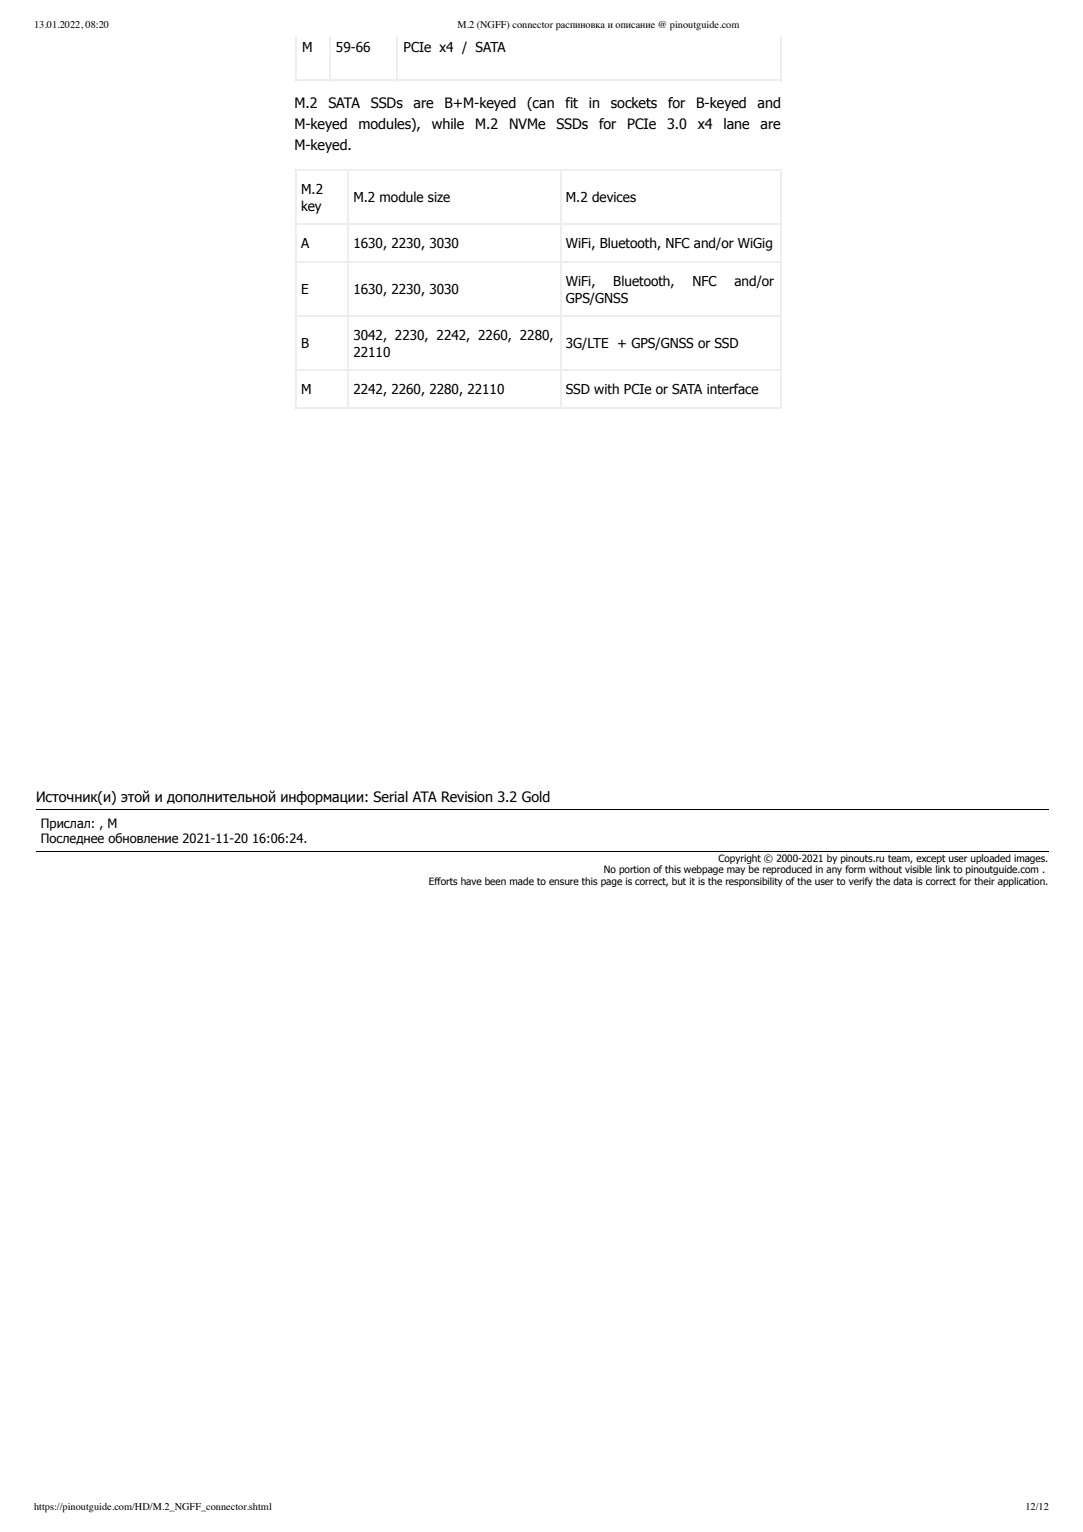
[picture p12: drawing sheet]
<svg xmlns="http://www.w3.org/2000/svg" width="297mm" height="420mm" viewBox="0 0 297 420" stroke-linecap="round" stroke-linejoin="round" font-family="sans-serif">
<defs><g id="words">
<g font-size="3.9">
<text x="80.7" y="29.5">M.2</text>
<text x="89.9" y="29.5">SATA</text>
<text x="101.6" y="29.5">SSDs</text>
<text x="113.3" y="29.5">are</text>
<text x="121.7" y="29.5">B+M-keyed</text>
<text x="144.4" y="29.5">(can</text>
<text x="154.9" y="29.5">fit</text>
<text x="161.3" y="29.5">in</text>
<text x="167.3" y="29.5">sockets</text>
<text x="183" y="29.5">for</text>
<text x="190.7" y="29.5">B-keyed</text>
<text x="207.5" y="29.5">and</text>
<text x="80.7" y="35.3">M-keyed</text>
<text x="98.2" y="35.3">modules),</text>
<text x="118.3" y="35.3">while</text>
<text x="130.2" y="35.3">M.2</text>
<text x="139.5" y="35.3">NVMe</text>
<text x="152.4" y="35.3">SSDs</text>
<text x="164.1" y="35.3">for</text>
<text x="171.8" y="35.3">PCIe</text>
<text x="182.8" y="35.3">3.0</text>
<text x="191.2" y="35.3">x4</text>
<text x="198.2" y="35.3">lane</text>
<text x="208.3" y="35.3">are</text>
<text x="80.7" y="41.1">M-keyed.</text>
<text x="9.9" y="219.7">Источник(и) этой и дополнительной информации: Serial ATA Revision 3.2 Gold</text>
</g>
<g font-size="3.7">
<text x="82.8" y="14.1">M</text>
<text x="92" y="14.1">59-66</text>
<text x="110.6" y="14.1">PCIe x4 / SATA</text>
<text x="82.5" y="53.3">M.2</text>
<text x="82.5" y="57.8">key</text>
<text x="96.8" y="55.4">M.2 module size</text>
<text x="155" y="55.4">M.2 devices</text>
<text x="82.5" y="68.1">A</text>
<text x="96.8" y="68.1">1630, 2230, 3030</text>
<text x="155" y="68.1">WiFi, Bluetooth, NFC and/or WiGig</text>
<text x="82.5" y="80.5">E</text>
<text x="96.8" y="80.5">1630, 2230, 3030</text>
<text x="155" y="78.4">WiFi,</text>
<text x="155" y="82.9">GPS/GNSS</text>
<text x="168" y="78.4">Bluetooth,</text>
<text x="189.7" y="78.4">NFC</text>
<text x="201.2" y="78.4">and/or</text>
<text x="82.5" y="95.3">B</text>
<text x="96.8" y="93.2">3042, 2230, 2242, 2260, 2280,</text>
<text x="155" y="95.3">3G/LTE + GPS/GNSS or SSD</text>
<text x="96.8" y="97.7">22110</text>
<text x="82.5" y="108">M</text>
<text x="96.8" y="108">2242, 2260, 2280, 22110</text>
<text x="155" y="108">SSD with PCIe or SATA interface</text>
</g>
<g font-size="3.5">
<text x="11.2" y="226.8">Прислал: , M</text>
<text x="11.2" y="231.1">Последнее обновление 2021-11-20</text>
<text x="69.1" y="231.1">16:06:24.</text>
</g>
<g font-size="2.8">
<text x="9.3" y="7.8">13.01.2022, 08:20</text>
<text x="125.3" y="7.8">M.2 (NGFF) connector распиновка и описание @ pinoutguide.com</text>
<text x="9.3" y="413.8">https://pinoutguide.com/HD/M.2_NGFF_connector.shtml</text>
<text x="280.9" y="413.8">12/12</text>
</g>
<g font-size="2.7">
<text x="165.4" y="239.3">No portion of this webpage may be reproduced in any form without visible link to pinoutguide.com .</text>
<text x="196.8" y="236.1">Copyright © 2000-2021 by pinouts.ru team, except user uploaded images.</text>
<text x="117.5" y="242.4">Efforts have been made to ensure this page is correct, but it is the responsibility of the user to verify the data is correct for their application.</text>
</g>
</g></defs>
<path d="M9.9 221.9h277.3M9.9 233.3h277.3" fill="none" stroke="#000" stroke-width=".27"/>
<path d="M80.8 9.8h133.3v12.5h-133.3z" fill="#fff"/>
<g fill="#eee">
<path d="M108.6 21.8h105.5v.5h-105.5z"/>
<path d="M213.6 9.8h.5v12.5h-.5z"/>
<path d="M90 21.8h19.1v.5h-19.1z"/>
<path d="M108.6 9.8h.5v12.5h-.5z"/>
<path d="M80.8 21.8h9.8v.5h-9.8z"/>
<path d="M80.8 9.8h.5v12.5h-.5z"/>
<path d="M90 9.8h.6v12.5h-.6z"/>
</g>
<path d="M80.8 46.4h133.3v65.6h-133.3z" fill="#fff"/>
<g fill="#eee">
<path d="M153.3 111.5h60.8v.5h-60.8z"/>
<path d="M213.6 101.2h.5v10.8h-.5z"/>
<path d="M95.1 111.5h58.7v.5h-58.7z"/>
<path d="M153.3 101.2h.5v10.8h-.5z"/>
<path d="M80.8 111.5h14.8v.5h-14.8z"/>
<path d="M80.8 101.2h.5v10.8h-.5z"/>
<path d="M95.1 101.2h.5v10.8h-.5z"/>
<path d="M153.3 101.2h60.8v.5h-60.8z"/>
<path d="M213.6 86.3h.5v15.4h-.5z"/>
<path d="M95.1 101.2h58.7v.5h-58.7z"/>
<path d="M153.3 86.3h.5v15.4h-.5z"/>
<path d="M80.8 101.2h14.8v.5h-14.8z"/>
<path d="M80.8 86.3h.5v15.4h-.5z"/>
<path d="M95.1 86.3h.5v15.4h-.5z"/>
<path d="M153.3 86.3h60.8v.6h-60.8z"/>
<path d="M213.6 71.5h.5v15.4h-.5z"/>
<path d="M95.1 86.3h58.7v.6h-58.7z"/>
<path d="M153.3 71.5h.5v15.4h-.5z"/>
<path d="M80.8 86.3h14.8v.6h-14.8z"/>
<path d="M80.8 71.5h.5v15.4h-.5z"/>
<path d="M95.1 71.5h.5v15.4h-.5z"/>
<path d="M153.3 71.5h60.8v.6h-60.8z"/>
<path d="M213.6 61.2h.5v10.9h-.5z"/>
<path d="M95.1 71.5h58.7v.6h-58.7z"/>
<path d="M153.3 61.2h.5v10.9h-.5z"/>
<path d="M80.8 71.5h14.8v.6h-14.8z"/>
<path d="M80.8 61.2h.5v10.9h-.5z"/>
<path d="M95.1 61.2h.5v10.9h-.5z"/>
<path d="M153.3 46.4h60.8v.5h-60.8z"/>
<path d="M153.3 61.2h60.8v.5h-60.8z"/>
<path d="M213.6 46.4h.5v15.3h-.5z"/>
<path d="M95.1 46.4h58.7v.5h-58.7z"/>
<path d="M95.1 61.2h58.7v.5h-58.7z"/>
<path d="M153.3 46.4h.5v15.3h-.5z"/>
<path d="M80.8 46.4h14.8v.5h-14.8z"/>
<path d="M80.8 61.2h14.8v.5h-14.8z"/>
<path d="M80.8 46.4h.5v15.3h-.5z"/>
<path d="M95.1 46.4h.5v15.3h-.5z"/>
</g>
<use href="#words"/>
</svg>
